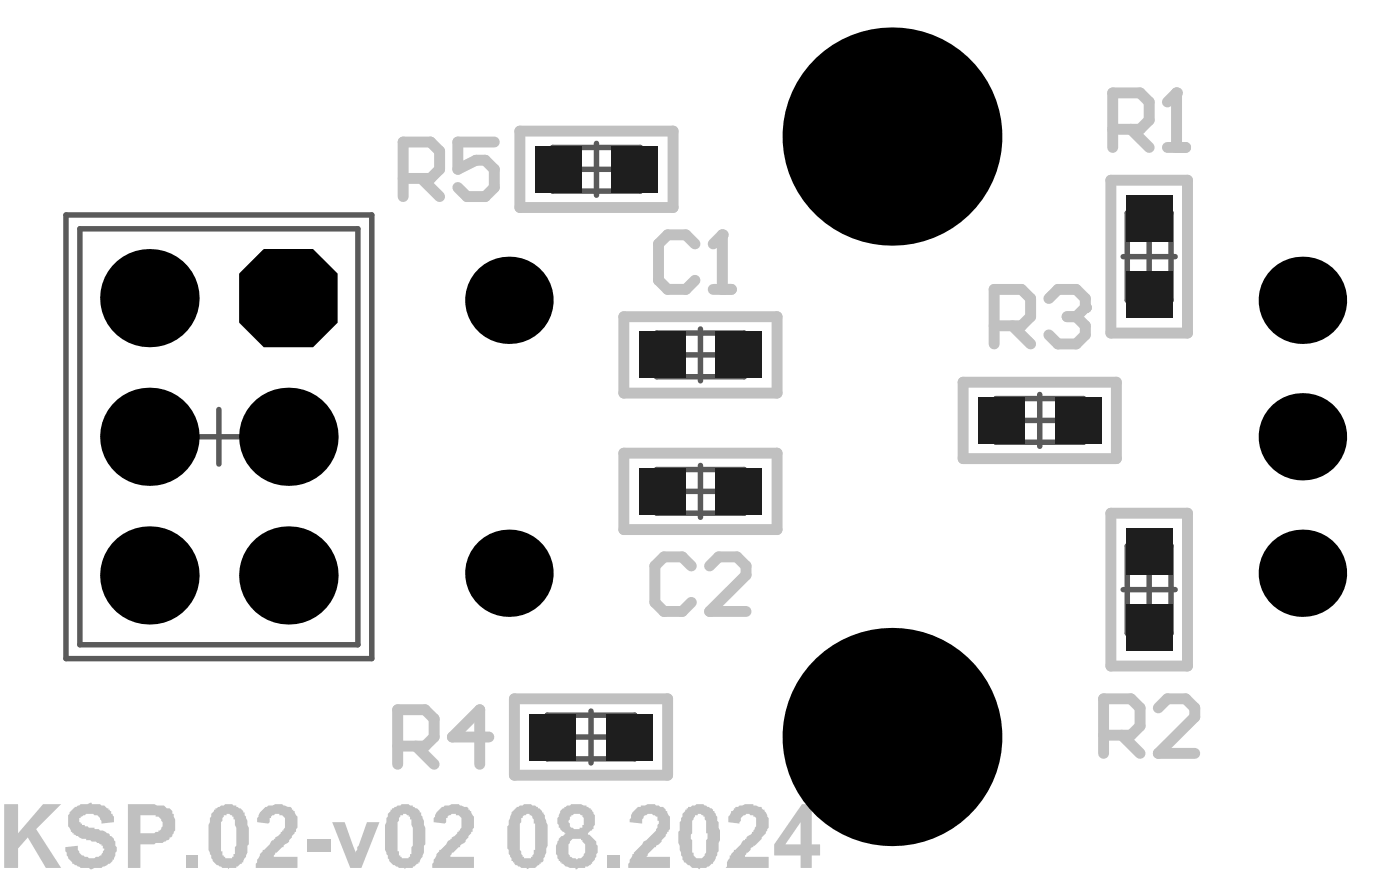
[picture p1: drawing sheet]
<svg xmlns="http://www.w3.org/2000/svg" width="85mm" height="53mm" viewBox="0 0 85 53" stroke-linecap="round" stroke-linejoin="round" font-family="sans-serif">
<g fill="none" stroke="#5a5a5a" stroke-width=".33">
<path d="M4 13h18.6v27h-18.6zM4.9 13.9h16.8v25.2h-16.8zM31.6 8h9.3v4.6h-9.3zM33.6 8.9h5.3v2.7h-5.3zM34.6 10.3h3.2M36.2 8.7v3.1M37.9 19.2h9.3v4.7h-9.3zM42.5 20v3.1M67.5 10.9h4.6v9.3h-4.6zM68.2 15.6h3.2M68.5 12.9h2.6v5.3h-2.6zM69.8 14v3.1"/>
<path d="M11.6 26.5h3.4M13.3 24.8v3.4M37.9 27.5h9.3v4.6h-9.3zM39.9 20.2h5.3v2.7h-5.3zM39.9 28.5h5.3v2.6h-5.3zM41 29.8h3.1M41 21.5h3.1M42.5 28.2v3.2M58.5 23.2h9.3v4.6h-9.3zM60.5 24.2h5.3v2.6h-5.3zM61.6 25.5h3.1M63.1 23.9v3.2"/>
<path d="M67.5 31.1h4.6v9.3h-4.6zM68.2 35.8h3.2M68.5 33.1h2.6v5.3h-2.6zM69.8 34.2v3.1M31.2 42.4h9.3v4.6h-9.3zM33.2 43.4h5.3v2.6h-5.3zM34.3 44.7h3.2M35.9 43.1v3.2"/>
</g>
<path d="M31.6 8h9.3v4.6h-9.3zM37.9 19.2h9.3v4.7h-9.3zM67.5 10.9h4.6v9.3h-4.6zM37.9 27.5h9.3v4.6h-9.3zM58.5 23.2h9.3v4.6h-9.3zM67.5 31.1h4.6v9.3h-4.6zM31.2 42.4h9.3v4.6h-9.3z" fill="none" stroke="#c0c0c0" stroke-width=".66"/>
<g fill="#c0c0c0">
<path d="M.3 48.8h.8v1.8l1.5-1.8h1.1l-1.5 1.5 1.5 2.4h-.9l-1.1-1.9-.6 .7v1.2h-.8z"/>
<path d="M4.2 49.3a1.52 1.52 0 0 1 1.6-.5l.5 .1a1.2 1.2 0 0 1 .6 1l-.7 .1a.43 .43 0 0 0-.5-.5v-.1h-.5l-.2 .1a.21 .21 0 0 0-.2 .3 .21 .21 0 0 0 .2 .2v.1h.1a.56 .56 0 0 0 .6 .1v.1h.3l.4 .2a1.16 1.16 0 0 1 .6 1.3 1.16 1.16 0 0 1-1.3 .9h-.1h-.2a.94 .94 0 0 1-.9-.3l-.2-.2a.98 .98 0 0 1-.3-.8l.7-.1a.57 .57 0 0 0 .6 .7l.1 .1 .6-.1 .2-.1 .1-.3-.1-.4-.7-.2a1.52 1.52 0 0 1-1.2-.6l-.2-.3v-.6z"/>
<path d="M11.3 51.9h.7v.8h-.7z"/>
<path d="M15.8 49.3a1.45 1.45 0 0 1 2-.2 1.33 1.33 0 0 1-.2 1.8l-.4 .5-.5 .3-.1 .3h1.5v.7h-2.6a1.75 1.75 0 0 1 .9-1.5l.3-.4a1.07 1.07 0 0 0 .6-1.2l-.2-.1a.37 .37 0 0 0-.6 .1h-.1v.3l-.1 .1-.7-.1v-.3z"/>
<path d="M18.7 50.9h1.4v.7h-1.4z"/>
<path d="M20.2 49.9h.7l.7 1.8 .7-1.8h.7l-1.1 2.8h-.6z"/>
<path d="M26.5 49.3a1.45 1.45 0 0 1 2-.2 1.33 1.33 0 0 1-.1 1.8l-.5 .5-.5 .3-.1 .3h1.5v.7h-2.5a1.75 1.75 0 0 1 .8-1.5l.3-.4a1.07 1.07 0 0 0 .6-1.2l-.2-.1a.37 .37 0 0 0-.6 .1h-.1v.3l-.1 .1-.7-.1v-.3z"/>
<path d="M36.9 51.9h.7v.8h-.7z"/>
<path d="M38.4 49.3a1.44 1.44 0 0 1 2.1-.1 1.36 1.36 0 0 1-.3 1.8l-.9 1h1.4v.7h-2.5v-.1a.96 .96 0 0 1 .3-.8l.6-.7 .3-.3a1.13 1.13 0 0 0 .5-1.3h-.1a.5 .5 0 0 0-.5 0 .5 .5 0 0 0-.3 .5l-.8-.1z"/>
<path d="M44.4 49.2a1.52 1.52 0 0 1 1.7-.2h.1a.64 .64 0 0 1 .4 .5l.1 .1a1.73 1.73 0 0 1-.6 1.5l-.8 .6-.1 .3h1.5v.7h-2.6v-.1a1.77 1.77 0 0 1 .9-1.4l.2-.3a1.33 1.33 0 0 0 .7-1.3l-.1-.1a.42 .42 0 0 0-.5-.1 .42 .42 0 0 0-.3 .4l-.1 .2-.7-.1v-.4z"/>
<path d="M8.5 49.5v1.1h.8a.56 .56 0 0 0 .5-.4 .56 .56 0 0 0-.2-.7h-.1zM7.8 48.8h1.6l.4 .1a1.04 1.04 0 0 1 .8 1.2v.1a.66 .66 0 0 1-.3 .6 .68 .68 0 0 1-.7 .3l-.2 .1h-.9v1.5h-.7z"/>
<path d="M13.6 49.5l-.2 .4v.8a1.53 1.53 0 0 0 .3 1.4 .34 .34 0 0 0 .5-.3h.1v-.7a3.1 3.1 0 0 0-.1-1.6l-.3-.1zM13 49.1l.2-.1a1.03 1.03 0 0 1 1.3 0l.3 .2a3 3 0 0 1 .2 2.3 1.34 1.34 0 0 1-.3 .9l-.4 .2v.1a1.33 1.33 0 0 1-1.5-.6v-.1a3.3 3.3 0 0 1-.1-1.6v-.8z"/>
<path d="M24.3 49.5l-.2 .4v.8a1.53 1.53 0 0 0 .3 1.4 .34 .34 0 0 0 .5-.3h.1l.1-.7a3.1 3.1 0 0 0-.2-1.6l-.3-.1zM23.7 49.1l.2-.1a1.03 1.03 0 0 1 1.3 0l.3 .2a3 3 0 0 1 .2 2.3 1.34 1.34 0 0 1-.3 .9l-.3 .2v.1a1.33 1.33 0 0 1-1.5-.6v-.1a3.3 3.3 0 0 1-.2-1.6l.1-.8z"/>
<path d="M31.7 49.6l-.1 1.1a1.73 1.73 0 0 0 .2 1.4 .46 .46 0 0 0 .6-.3l.1-.7a2.55 2.55 0 0 0-.3-1.6 .3 .3 0 0 0-.3-.1 .3 .3 0 0 0-.2 .2zM31.1 49.3a.77 .77 0 0 1 .6-.4 .98 .98 0 0 1 1.2 .4h.1a4 4 0 0 1-.1 3l-.1 .1a.46 .46 0 0 1-.6 .3h-.2h-.1a.88 .88 0 0 1-.9-.8 2.61 2.61 0 0 1-.2-1.4v-.4z"/>
<path d="M34.6 49.8a.46 .46 0 0 0 .9 0 .46 .46 0 0 0-.9 0zM34.6 51.1l-.1 .3a.46 .46 0 0 0 .4 .7l.1 .1a.66 .66 0 0 0 .5-.6 .66 .66 0 0 0-.2-.6v-.1h-.5zM34 49.2l.4-.2a1.24 1.24 0 0 1 1.6 .3 .85 .85 0 0 1-.4 1.3h.1a.9 .9 0 0 1 .5 1.2v.2a1.09 1.09 0 0 1-1.1 .7h-.1h-.1a1.21 1.21 0 0 1-1.1-.6v-.1a1.07 1.07 0 0 1 .6-1.4 .84 .84 0 0 1-.4-1.3z"/>
<path d="M42.2 49.5l-.2 .3v.8v1.1h.1a.34 .34 0 0 0 .3 .4 .34 .34 0 0 0 .4-.3l.1-.1v-.7l.1-.1-.1-.7a.86 .86 0 0 0-.2-.7l-.2-.1zM41.6 49.1l.2-.1 .4-.1a1.02 1.02 0 0 1 1.4 .9v.1l.1 .7a3.7 3.7 0 0 1-.4 1.8h-.1a.6 .6 0 0 1-.7 .3h-.1h-.3a1.23 1.23 0 0 1-.8-1.2 1.94 1.94 0 0 1 0-1.2v-.2a1.34 1.34 0 0 1 .3-.9z"/>
<path d="M48.6 49.9l-.9 1.3h.9zM48.7 48.8h.6v2.4h.5v.7h-.5v.8h-.7v-.8h-1.6v-.7z"/>
</g>
<path d="M24.5 10.8h1.6l.6-.5v-1.1l-.6-.6h-1.6v3.3M25.6 10.8l1.1 1.1M30 8.6h-2.2v1.7l1.1-.6h.6l.5 .6v1.1l-.5 .5h-1.1l-.6-.5M60.4 19.8h1.6l.6-.6v-1.1l-.6-.5h-1.6v3.3M61.5 19.8l1.1 1.1M63.7 18.1l.5-.5h1.2l.5 .5v.6M24.1 45.3h1.7l.6-.6v-1.1l-.6-.5h-1.7v3.3M25.3 45.3l1.1 1.1M29.7 44.7h-2.2l1.6-1.6v3.3" fill="none" stroke="#c0c0c0" stroke-width=".66"/>
<circle cx="65.9" cy="18.7" r=".33" fill="#c0c0c0"/>
<path d="M64.8 19.2h.6M65.4 19.2l.5 .6v.5l-.5 .6h-1.2l-.5-.6M65.9 18.7l-.5 .5M67.6 7.8h1.6l.6-.5v-1.1l-.6-.6h-1.6v3.3M68.7 7.8l1.1 1.1M70.9 8.9h1.1M71.4 5.6v3.3M67 44.6h1.7l.5-.5v-1.2l-.5-.5h-1.7v3.3M68.1 44.6l1.1 1.1M70.3 42.9l.6-.5h1.1l.6 .5v.6l-2.3 2.2h2.3" fill="none" stroke="#c0c0c0" stroke-width=".66"/>
<circle cx="71.4" cy="5.6" r=".33" fill="#c0c0c0"/>
<path d="M42.2 14.8l-.5-.6h-1.2l-.5 .6v2.2l.5 .6h1.2l.5-.6M43.3 17.6h1.1M43.9 14.2v3.4M71.4 5.6l-.5 .6M42 34.3l-.6-.5h-1.1l-.5 .5v2.2l.5 .6h1.1l.6-.6M43.1 34.3l.5-.5h1.2l.5 .5v.6l-2.2 2.2h2.2" fill="none" stroke="#c0c0c0" stroke-width=".66"/>
<circle cx="43.9" cy="14.2" r=".33" fill="#c0c0c0"/>
<path d="M43.9 14.2l-.6 .6" fill="none" stroke="#c0c0c0" stroke-width=".66"/>
<g fill="#000">
<circle cx="9.1" cy="18.1" r="2.99"/>
<circle cx="30.9" cy="18.2" r="2.65"/>
<circle cx="54.2" cy="8.3" r="6.6"/>
<circle cx="79.1" cy="18.2" r="2.65"/>
<circle cx="9.1" cy="34.9" r="2.99"/>
<circle cx="9.1" cy="26.5" r="2.99"/>
<circle cx="17.5" cy="26.5" r="2.99"/>
<circle cx="17.5" cy="34.9" r="2.99"/>
<circle cx="30.9" cy="34.8" r="2.65"/>
<circle cx="79.1" cy="26.5" r="2.65"/>
<circle cx="79.1" cy="34.8" r="2.65"/>
<circle cx="54.2" cy="44.7" r="6.6"/>
</g>
<path d="M14.5 16.6l1.5-1.5h3l1.5 1.5v3l-1.5 1.5h-3l-1.5-1.5z" fill-rule="evenodd" fill="#000"/>
<g fill="#1e1e1e">
<path d="M68.4 11.8h2.8v2.9h-2.8z" fill-rule="evenodd"/>
<path d="M68.4 16.5h2.8v2.8h-2.8z" fill-rule="evenodd"/>
<path d="M68.4 36.7h2.8v2.8h-2.8z" fill-rule="evenodd"/>
<path d="M68.4 32h2.8v2.9h-2.8z" fill-rule="evenodd"/>
<path d="M59.4 24.1h2.8v2.8h-2.8z" fill-rule="evenodd"/>
<path d="M64.1 24.1h2.8v2.8h-2.8z" fill-rule="evenodd"/>
<path d="M32.2 43.3h2.8v2.8h-2.8z" fill-rule="evenodd"/>
<path d="M36.8 43.3h2.8v2.8h-2.8z" fill-rule="evenodd"/>
<path d="M32.5 8.9h2.8v2.8h-2.8z" fill-rule="evenodd"/>
<path d="M37.1 8.9h2.9v2.8h-2.9z" fill-rule="evenodd"/>
<path d="M38.8 28.4h2.8v2.8h-2.8z" fill-rule="evenodd"/>
<path d="M43.5 28.4h2.8v2.8h-2.8z" fill-rule="evenodd"/>
<path d="M38.8 20.1h2.8v2.8h-2.8z" fill-rule="evenodd"/>
<path d="M43.5 20.1h2.8v2.8h-2.8z" fill-rule="evenodd"/>
</g>
</svg>
